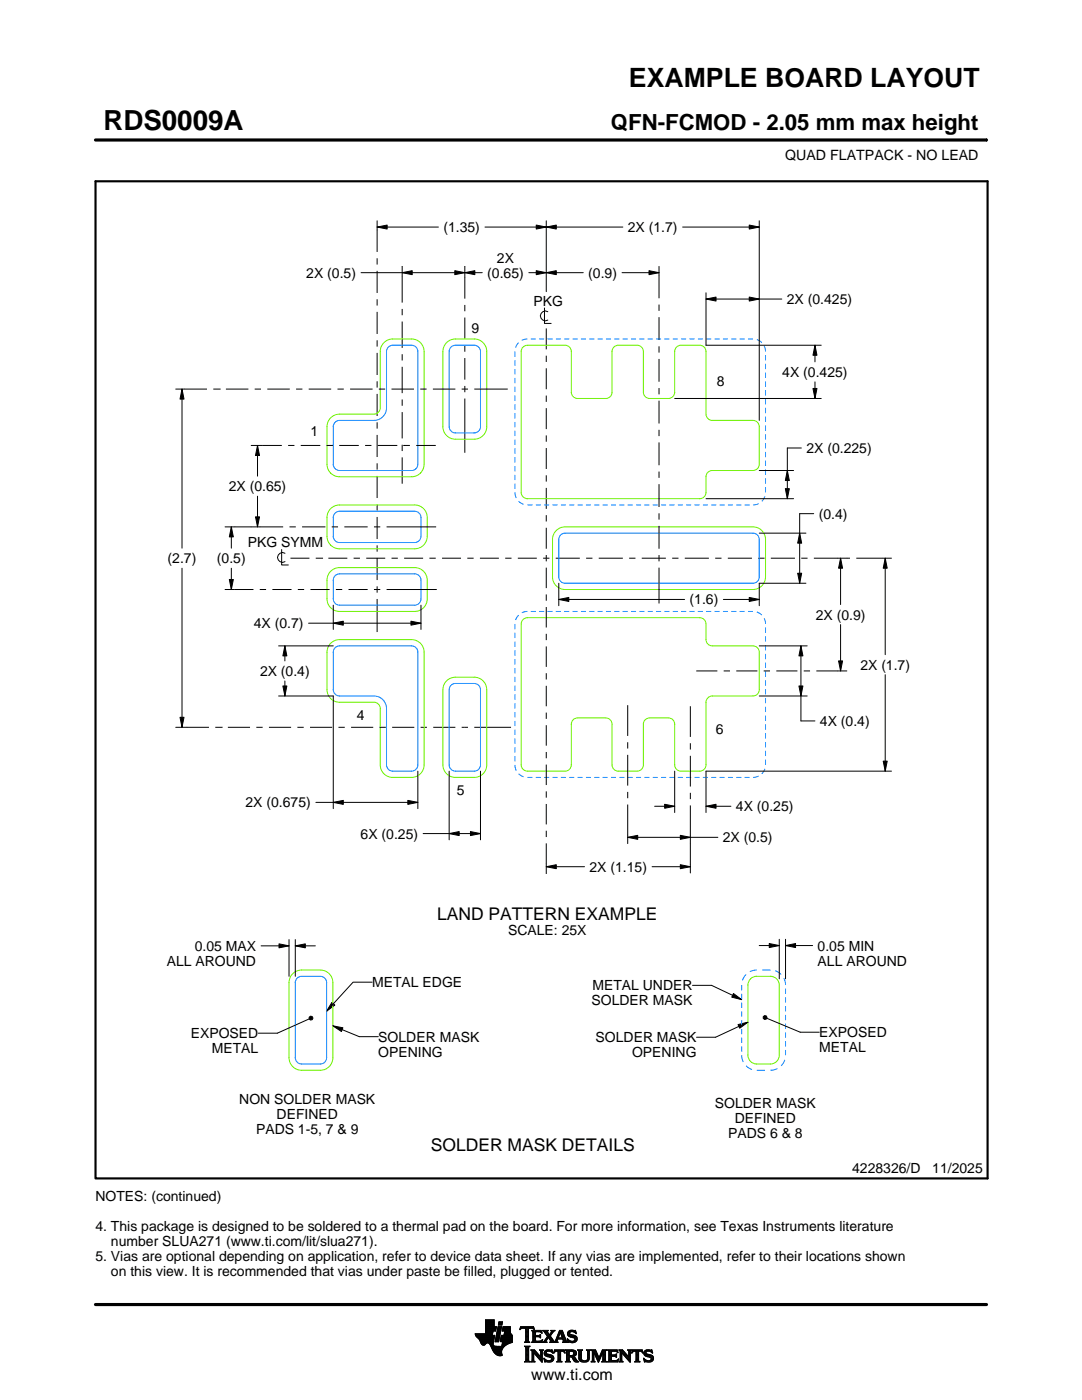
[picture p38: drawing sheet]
<svg xmlns="http://www.w3.org/2000/svg" width="216mm" height="279mm" viewBox="0 0 216 279" stroke-linecap="round" stroke-linejoin="round" font-family="sans-serif">
<defs><g id="words">
<text font-size="5.5" x="20.6" y="26">RDS0009A</text>
<text font-size="5.3" x="125.5" y="17.4">EXAMPLE BOARD LAYOUT</text>
<text font-size="4.4" x="121.9" y="26">QFN-FCMOD - 2.05 mm max height</text>
<g font-size="3.5">
<text x="87.2" y="183.6">LAND PATTERN EXAMPLE</text>
<text x="86" y="229.6">SOLDER MASK DETAILS</text>
</g>
<text font-size="3.2" x="106" y="275.3">www.ti.com</text>
<g font-size="2.8">
<text x="156.7" y="32">QUAD FLATPACK - NO LEAD</text>
<text x="88.5" y="46.3">(1.35)</text>
<text x="125.3" y="46.3">2X (1.7)</text>
<text x="99.2" y="52.4">2X</text>
<text x="61.1" y="55.4">2X (0.5)</text>
<text x="97.2" y="55.4">(0.65)</text>
<text x="117.4" y="55.4">(0.9)</text>
<text x="106.4" y="61">PKG</text>
<text x="157" y="60.7">2X (0.425)</text>
<text x="94.1" y="66.4">9</text>
<text x="143" y="77.1">8</text>
<text x="156.1" y="75.2">4X (0.425)</text>
<text x="62" y="87">1</text>
<text x="160.9" y="90.4">2X (0.225)</text>
<text x="45.6" y="98">2X (0.65)</text>
<text x="163.4" y="103.5">(0.4)</text>
<text x="33.4" y="112.4">(2.7)</text>
<text x="43.3" y="112.4">(0.5)</text>
<text x="49.4" y="109.3">PKG SYMM</text>
<text x="50.6" y="125.4">4X (0.7)</text>
<text x="137.6" y="120.6">(1.6)</text>
<text x="162.8" y="123.6">2X (0.9)</text>
<text x="51.9" y="134.9">2X (0.4)</text>
<text x="171.7" y="133.7">2X (1.7)</text>
<text x="71.2" y="143.6">4</text>
<text x="142.9" y="146.4">6</text>
<text x="163.6" y="144.9">4X (0.4)</text>
<text x="49" y="161.1">2X (0.675)</text>
<text x="91.2" y="158.7">5</text>
<text x="146.8" y="161.9">4X (0.25)</text>
<text x="72" y="167.4">6X (0.25)</text>
<text x="117.6" y="174">2X (1.15)</text>
<text x="144.2" y="168.1">2X (0.5)</text>
<text x="38.9" y="189.8">0.05 MAX</text>
<text x="101.4" y="186.7">SCALE: 25X</text>
<text x="163.1" y="189.7">0.05 MIN</text>
<text x="33.3" y="192.8">ALL AROUND</text>
<text x="74.3" y="197">METAL EDGE</text>
<text x="118.2" y="197.6">METAL UNDER</text>
<text x="163.1" y="192.7">ALL AROUND</text>
<text x="118" y="200.6">SOLDER MASK</text>
<text x="38.1" y="207.2">EXPOSED</text>
<text x="75.5" y="207.9">SOLDER MASK</text>
<text x="118.8" y="208">SOLDER MASK</text>
<text x="163.5" y="207">EXPOSED</text>
<text x="42.2" y="210.2">METAL</text>
<text x="75.5" y="210.9">OPENING</text>
<text x="126.1" y="211">OPENING</text>
<text x="163.5" y="210">METAL</text>
<text x="47.8" y="220.2">NON SOLDER MASK</text>
<text x="142.6" y="221.1">SOLDER MASK</text>
<text x="51.1" y="226.2">PADS 1-5, 7 &amp; 9</text>
<text x="55.2" y="223.2">DEFINED</text>
<text x="145.3" y="227.1">PADS 6 &amp; 8</text>
<text x="146.6" y="224.1">DEFINED</text>
<text x="19" y="239.7">NOTES: (continued)</text>
<text x="170" y="234.2">4228326/D</text>
<text x="186" y="234.2">11/2025</text>
<text x="19" y="245.7">4. This package is designed to be soldered to a thermal pad on the board. For more information, see Texas Instruments literature</text>
<text x="19" y="251.7">5. Vias are optional depending on application, refer to device data sheet. If any vias are implemented, refer to their locations shown</text>
<text x="22.1" y="248.7">number SLUA271 (www.ti.com/lit/slua271).</text>
<text x="22.1" y="254.7">on this view. It is recommended that vias under paste be filled, plugged or tented.</text>
</g>
</g></defs>
<g fill="none" stroke="#000" stroke-width=".2">
<path d="M19.1 27.9h177.7M196.8 27.7v.5M72 54.4h24.2M75.3 45.3l1.9-.4v.8zM75.3 44.1v6.2M75.3 51.5v1.3M75.3 54.1v4.4M75.3 59.7v1.3M75.3 45.3h12.2M80.2 54.4l2-.4v.8zM80.2 53.1v7.3M90.8 54l2 .4-2 .4z"/>
<path d="M92.8 54.4l1.9-.4v.8zM92.8 53.1v6.5M96.8 45.3h27.5M105.5 54.4h10.9M107 54l2 .4-2 .4zM107 44.9l2 .4-2 .4zM109 45.3l2-.4v.8zM109 54.4l2-.4v.8zM109 44.1v14.1M124.1 54.4h7.4M129.5 54l2 .4-2 .4zM131.5 53.2v6.3"/>
<path d="M136.2 45.3h15.3M140.9 59.7l2-.4v.8zM140.9 58.4v10.5h23M140.9 59.7h15.1M149.5 59.3l2 .4-2 .4zM149.5 44.9l2 .4-2 .4zM151.5 44.1v39.8M35.1 77.6l6.2 .1M36.3 77.6l.4 2h-.8zM36.3 77.6v31.8M42.6 77.7h1.2M43.8 77.7h.1"/>
<path d="M45.1 77.7h4.5M50.8 77.7h1.3M53.3 77.7h4.5M59.1 77.7h1.2M61.6 77.7h4.5M67.3 77.7h1.3M69.9 77.7h4.4M75.3 62.2v4.5M75.3 67.9v1.3M75.3 70.4v4.4M75.3 76.1v1.3M75.3 78.6v4.4"/>
<path d="M75.6 77.7h1.3M78.1 77.7h4.5M80.2 61.7v1.2M80.2 64.2v5.2M80.2 70.7v1.2M80.2 73.2v5.3M80.2 79.7v1.3M83.9 77.7h1.2M86.4 77.7h4.5M92.1 77.7h1.3M92.8 60.9v1.2M92.8 63.4v4.3"/>
<path d="M92.8 68.9v1.3M92.8 71.5v4.3M92.8 77v1.3M92.8 79.5v10.9M94.6 77.7h6.7M108.6 61.5v3h1.4M109 65.5v4.2M109 71v1.2M109 73.5v4.2M109 78.9v1.3M109.3 62.2a.98 .98 0 0 0-1.5 .8 .98 .98 0 0 0 1.5 .9M131.5 60.8v1.2"/>
<path d="M131.5 63.3v4.6M131.5 69.1v1.3M131.5 71.6v4.6M131.5 77.4v1.3M131.5 80v4.5M134.6 79.5h29.3M162.2 77.5h.8l-.4 2zM162.6 68.9l.4 2h-.8zM162.6 68.9v3.3M162.6 76.2v3.3M50.1 88.9h6.1M51.4 88.9l.4 2h-.8z"/>
<path d="M51.4 88.9v6.1M51.4 99v6.1M57.5 88.9h1.3M60 88.9h3.9M65.2 88.9h1.2M67.7 88.9h3.9M72.9 88.9h1.2M75.3 84.3v1.2M75.3 86.8v4.4M75.3 92.5v1.2M75.3 95v4.4M75.4 88.9h3.9"/>
<path d="M80.2 82.2v5.3M80.2 88.8v1.2M80.2 91.3v5.2M80.5 88.9h.1M80.5 88.9h1.3M83.1 88.9h3.9M109 81.5v4.1M109 86.9v1.3M109 89.4v4.2M109 94.9v1.2M109 97.4v4.2M131.5 85.8v1.2"/>
<path d="M131.5 88.3v4.5M131.5 94.1v1.3M131.5 96.6v4.6M140.9 99.5h17.5M151.5 93.9h6.9M156.7 97.5h.8l-.4 2zM157.1 93.9l.4 2h-.8zM159.9 89.4h-2.8v10.1M36.3 113.4v31.7M44.9 105.1h11.6M44.9 117.7h5.7M45.8 115.7h.8l-.4 2z"/>
<path d="M46.2 105.1l.4 2h-.8zM46.2 105.1v4.3M46.2 113.4v4.3M51 103.2h.8l-.4 1.9zM51.8 117.7h1.3M54.4 117.7h3.8M56.2 109.7v3.1h1.3M56.9 110.4a.98 .98 0 0 0-1.5 .9 .98 .98 0 0 0 1.5 .8M57.8 105.1h1.2M58 111.4h3.7M59.4 117.7h1.3M60.3 105.1h4.6"/>
<path d="M61.9 117.7h3.9M63 111.4h1.3M64.3 111.4h.1M65.5 111.4h3.8M66.2 105.1h1.3M67 117.7h1.3M68.7 105.1h4.7M69.5 117.7h3.9M70.6 111.4h1.2M73.1 111.4h3.8M74.6 117.7h1.3M74.6 105.1h1.3"/>
<path d="M75.3 100.7v1.2M75.3 103.2v4.4M75.3 108.8v1.3M75.3 111.4v4.4M75.3 117v1.3M75.3 119.5v6.6M77.1 117.7h10.1M77.1 105.1h9.9M78.1 111.4h1.3M80.6 111.4h3.8M85.7 111.4h1.2M88.2 111.4h3.8"/>
<path d="M93.2 111.4h1.3M95.8 111.4h3.8M100.8 111.4h1.3M103.3 111.4h3.8M108.4 111.4h1.2M109 102.8v1.3M109 105.3v4.2M109 110.8v1.2M109 113.3v4.1M109 118.6v1.3M110.9 111.4h4.8M111.5 119.6l2-.4v.8z"/>
<path d="M111.5 119.6h25.1M111.5 116.4v4.5M117 111.4h1.2M119.5 111.4h4.8M125.5 111.4h1.3M128.1 111.4h4.8M131.5 102.4v1.3M131.5 105v4.5M131.5 110.8v1.2M131.5 113.3v7.1M134.1 111.4h1.3M136.6 111.4h4.9"/>
<path d="M142.7 111.4h1.3M144.3 119.6h7.2M145.2 111.4h4.8M149.5 119.2l2 .4-2 .4zM151.3 111.4h1.3M151.5 106.4h9.3M153.8 111.4h4.8M159.2 114.4h.8l-.4 2zM159.6 106.4l.4 2h-.8zM159.9 111.4h1.2M160.8 116.4h-9.3v4.5M162.4 102.5h-2.8v13.9"/>
<path d="M162.4 111.4h7.2M167.7 111.4l.4 2h-.8zM167.7 111.4v9.2M170.9 111.4h7M176.6 111.4l.4 2h-.8zM176.6 111.4v19.3M55.6 138.9h10.9v22.5M55.6 128.9h10.9M56.4 136.9h.8l-.4 2zM56.8 128.9l.4 2h-.8zM56.8 128.9v3M56.8 135.9v3"/>
<path d="M61.6 124.4h22.4M66.5 124.4l2-.4v.8zM66.5 120.8v4.8M82 124l2 .4-2 .4zM84 120.8v4.8M109 121.1v4.1M109 126.5v1.2M109 129v4.1M109 134.4v1.2M109 136.9v4.1M138.9 133.9h4.2M144.4 133.9h1.3"/>
<path d="M146.9 133.9h4.2M151.5 138.9h9.6M151.5 128.9h9.6M152.4 133.9h1.2M154.9 133.9h4.2M159.4 136.9h.8l-.4 2zM159.8 128.9l.4 2h-.8zM159.8 128.9v15h2.8M160.4 133.9h1.2M162.9 133.9h6.1M167.3 131.9h.8l-.4 2zM167.7 124.7v9.2"/>
<path d="M176.6 134.6v19.3M35.1 145.1h6.6M35.9 143.2h.8l-.4 1.9zM43 145.1h1.2M44.2 145.1h.1M45.5 145.1h4.4M51.1 145.1h1.3M53.7 145.1h4.4M59.3 145.1h1.3M61.9 145.1h4.4M67.5 145.1h1.3M70.1 145.1h4.4"/>
<path d="M75.7 145.1h1.3M78.2 145.1h4.5M81.4 159.7l2 .4-2 .4zM83.4 153.9v7.5M83.9 145.1h1.3M86.4 145.1h4.5M89.6 153.9v13.7M92.1 145.1h1.3M94.6 145.1h7.4M95.9 153.9v13.7M109 142.2v1.3M109 144.7v4.1"/>
<path d="M109 150.1v1.2M109 152.6v4.1M109 157.9v1.3M125.3 140.7v6.2M125.3 148.1v1.3M125.3 150.6v6.2M125.3 158v1.3M134.6 153.9v8.3M137.7 140.9v6.2M137.7 148.3v1.3M137.7 150.8v6.2M137.7 158.2v1.3"/>
<path d="M176.2 151.9h.8l-.4 2zM177.9 153.9h-37v8.3M63 160.1h20.4M66.5 160.1l2-.4v.8zM84.4 166.4h11.5M89.6 166.4l2-.4v.8zM93.9 166l2 .4-2 .4zM109 173l2-.4v.8zM109 160.4v4.1M109 165.8v1.3M109 168.3v6.1M109 173h7.6"/>
<path d="M125.3 167.1l1.9-.4v.8zM125.3 160.6v7.8M125.3 167.1h17.9M130.1 173h7.6M130.6 160.9h4M132.6 160.5l2 .4-2 .4zM135.8 172.6l1.9 .4-1.9 .4zM135.8 166.7l1.9 .4-1.9 .4zM137.7 160.7v13.5M140.9 160.9l2-.4v.8zM140.9 160.9h4.9M52.1 188.8h5.6"/>
<path d="M55.7 188.4l2 .4-2 .4zM57.7 187.5v7.3M58.9 188.8l2-.4v.8zM58.9 187.5v7.3M58.9 188.8h4M74.3 196h-3.8l-5.3 5.8M138.2 196.6h3.8l6 2.9M146.4 198.3l1.6 1.2-2-.5zM151.5 188.7h4M153.5 188.3l2 .4-2 .4zM155.5 187.5v7.8M156.7 188.7l2-.4v.8z"/>
<path d="M156.7 187.5v7.8M156.7 188.7h5.4M61.7 203.4l-6.4 2.8h-3.8M61.7 203l.3-.2 .3 .1 .1 .3-.1 .3-.3 .1-.3-.2zM66.2 200.1l.6 .5-1.6 1.2zM66.4 204.7l2 .4-.3 .8zM66.4 204.7l5.3 2.2h3.8M147.3 204.5l1.9-.5-1.6 1.2zM149.2 204l-6.4 3h-3.8M152.3 202.9l.3-.2 .3 .1 .2 .3-.2 .3-.3 .1-.3-.3zM153 203.2l6.7 2.8h3.8M94.8 266.2h3.5"/>
<path d="M94.8 266.3h3.5M94.9 266.4h3.3M94.9 266.5h3.8l-.2 1.2M94.9 266.5h3.8M95 266.6h3.7M95 266.7h3.7M95.1 266.8h3.6M95.2 266.9h3.4M95.3 267h3.3M95.4 267.1h3.2M95.5 267.2h3.1M95.6 267.3h3"/>
<path d="M95.7 267.4h2.8M95.7 267.5h2.8M95.8 267.6h2.7M95.8 267.7h2.7M95.9 267.8h2.6M95.9 267.9h2.5M95.9 268h2.5M96 268h1.1M96 268.1h1M96.1 268.2h.8M96.1 268.3h.7M96.2 268.4h.6"/>
<path d="M96.3 268.4h.4M96.9 266.1h1.4M96.9 266h1.4M96.9 265.9h1.4M96.9 265.8h1.5M96.9 265.7h1.5M96.9 264.7l2.2 .1-.2 .9h-.5l-.2 .8M96.9 265.6h2M96.9 265.5h2M96.9 265.4h2M96.9 265.3h2.1M96.9 265.2h2.1"/>
<path d="M96.9 265.1h2.1M96.9 265h2.1M96.9 264.9h2.1M96.9 264.8h2.2M96.9 264.6h1.7M96.9 264.5h1.7M96.9 264.4h1.7M96.9 264.3h1.7M96.9 264.2h1.7M96.9 264.1h1.7M96.9 264h1.7M96.9 263.9h1.7"/>
<path d="M96.9 263.8h1.7M96.9 263.7h1.7M96.9 263.6h1.7M96.9 263.5h1.7M96.9 263.4h1.7M97.5 268h.9M97.6 268.1h.8M97.7 268.2h.7M97.7 268.3h.7M97.8 268.4h.6M97.9 268.5h.6M97.9 268.6h.7"/>
<path d="M98 268.7h1.1M98 268.8h2.6M98 268.8h2.5M98.1 268.9h2.3M98.1 269h2.3M98.1 269.1h2.2M98.2 269.2h2.1M98.2 269.2h2M98.2 269.3h2M98.3 269.4h1.9M98.3 269.5h1.8M98.4 269.6h1.7"/>
<path d="M98.4 268v.4l.3 .2 2 .1M98.5 269.7h1.6M98.5 267.7l-.1 .3M98.5 269.8h1.6M98.6 269.9h1.5M98.6 264.8v-1.4h-1.7v2.8h-2.1l.1 .3 .7 .8 .7 1.1 .3 .1 .6-.5 .4 .1 1 1.8 .8 .6h.8l-.1-1 .8-1M98.6 270h1.5M98.7 270h1.4M98.8 270.1h1.3M98.8 267.7h.7M98.8 267.6h.7M98.8 267.5h.7"/>
<path d="M98.9 270.2h1.2M98.9 267.4h.7M98.9 267.3h.7M98.9 267.2h.7M98.9 267.1h.7M98.9 267h.7M98.9 270.3h1.3M99 266.9h.6M99 266.9h.7M99 266.8h.7M99 266.7h.7M99 266.6h.7"/>
<path d="M99 266.5h.7M99.1 270.4h1.1M99.1 266.4h.7M99.1 266.3h.7M99.1 266.2h.7M99.1 266.1h.7M99.1 266h.7M99.2 265.9h.7M99.2 265.8h.7M99.2 270.4h1M99.2 265.7h.7M99.2 265.6h.7"/>
<path d="M99.2 265.5h.7M99.3 265.4h.6M99.3 265.4h.7M99.3 265.3h.7M99.3 265.2h.7M99.3 265.1h.7M99.3 265h.7M99.4 270.5h.8M99.4 264.9h.7M99.4 264.8h.7M99.4 264.8h.7l-.6 3h-.7zM99.4 264.5l.2-.7h.7l-.2 .7h-.7"/>
<path d="M99.5 264.4h.6M99.5 264.3h.7M99.5 264.2h.7M99.5 264.1h.7M99.5 264h.7M99.5 263.9h.7M99.6 263.8h.7M99.8 270.6h.1M99.8 267.7h2.4M99.8 267.6h2.4M99.8 267.5h2.4M99.9 267.4h2.3"/>
<path d="M99.9 267.3h2.3M99.9 267.2h2.3M99.9 267.1h2.3M99.9 267h2.3M99.9 266.9h2.3M100 266.9h2.2M100 266.8h2.2M100 266.7h2.2M100 266.6h2.2M100 266.5h2.2M100.1 268.6h.7M100.2 268.5h.7"/>
<path d="M100.2 268.4h.8M100.2 268.4h.9M100.2 268.3h1M100.2 268.2h1.2M100.2 265.6h1.6M100.2 268.1h1.4M100.2 265.5h1.6M100.2 268h1.6M100.3 265.4h1.5M100.3 268h1.7M100.3 267.9h1.9M100.3 265.3h1.5"/>
<path d="M100.3 267.8h1.9M100.3 265.2h1.5M100.3 265.1h1.5M100.3 265h1.5M100.4 264.9h1.4M100.4 264.8h1.4M100.6 266.5l.1-.8h-.5l.2-.9h1.4l.1 1.1 .3 .6v1.4l-1.3 .6M100.6 266.4h1.5M100.6 266.3h1.4M100.6 266.2h1.4M100.6 266.1h1.3M100.7 266h1.2"/>
<path d="M100.7 265.9h1.2M100.7 265.8h1.1M100.7 265.7h1.1M102.2 266.5h-2.2l-.2 1.1 .5 .2-.2 .9M103.7 265.3h.1M103.8 265.2h.2M103.8 265h2.8M103.8 264.9h2.7M103.9 264.8h2.6M104.7 267.8h1M104.7 271.8h1.1M104.7 268.7h1"/>
<path d="M104.8 267.7h.7M104.8 271.7h.8M104.9 265.2h.6M104.9 268.9h.6M104.9 267.6h.6M104.9 267.5l-.2 .3M104.9 267.5h.6M104.9 267.4h.6M104.9 267.3h.6M104.9 267.2h.6M104.9 267.1h.6M104.9 267h.6"/>
<path d="M104.9 266.8h.6M104.9 266.7h.6M104.9 266.6h.6M104.9 266.5h.6M104.9 266.4h.6M104.9 266.3h.6M104.9 266.2h.6M104.9 266.1h.6M104.9 265.9h.6M104.9 265.8h.6M104.9 265.7h.6M104.9 265.6h.6"/>
<path d="M104.9 265.5h.6M104.9 265.4h.6M104.9 265.3h.6M104.9 271.5h.6M104.9 269h.6M104.9 271.4h.6M104.9 271.4v-2.4l-.2-.4h1.1l-.3 .4v2.4M104.9 271.4l-.2 .4h1.1l-.3-.4M104.9 271.3h.6M104.9 271.2h.6M104.9 271.1h.6M104.9 271h.6"/>
<path d="M104.9 270.9h.6M104.9 270.8h.6M104.9 270.6h.6M104.9 270.5h.6M104.9 270.4h.6M104.9 270.3h.6M104.9 270.2h.6M104.9 270.1h.6M104.9 270h.6M104.9 269.9h.6M104.9 269.8h.6M104.9 269.6h.6"/>
<path d="M104.9 269.5h.6M104.9 269.4h.6M104.9 269.3h.6M104.9 269.2h.6M104.9 269.1h.6M105.5 267.5l.2 .3M105.5 267.5v-2.3l.7-.1 .4 .3-.1-.6h-2.6l-.1 .6 .4-.3 .7 .1v2.3M105.7 267.8h-1M105.9 271.8h.8M105.9 269.4h.8M106.1 269.5h.7M106.1 267.8h2"/>
<path d="M106.1 271.7h.5M106.2 269.6h.7M106.2 271.5h.3M106.2 265.6h1.8M106.2 269.8h.8M106.2 271.4h.3M106.2 271.4l-.3 .4h.8l-.2-.4M106.2 271.3h.3M106.2 271.2h.3M106.2 271.1h.3M106.2 271h.3M106.2 270.9h.3"/>
<path d="M106.2 270.8h.3M106.2 270.6h.3M106.2 270.5h.3M106.2 270.4h.3M106.2 270.3h.3M106.2 270.2h.3M106.2 270.1h.3M106.2 270h1M106.2 269.9h.9M106.2 269.8v1.6M106.2 269.8l-.3-.4h.8l1.2 1.4M106.3 267.7h1.8"/>
<path d="M106.3 265.7h1.8M106.3 267.6h.6M106.3 265.8h.6M106.3 267.5l-.2 .3M106.3 267.5h.5M106.3 267.4h.5M106.3 267.3h.5M106.3 267.2h.5M106.3 267.1h.5M106.3 267h.5M106.3 266.8h.5M106.3 266.7h1.6"/>
<path d="M106.3 266.6h1.6M106.3 266.5h.5M106.3 266.4h.5M106.3 266.3h.5M106.3 266.2h.5M106.3 266.1h.5M106.3 265.9h.5M106.4 265.2h.2M106.5 270h.1M106.5 270v1.4M106.5 265.3h.1M106.6 270.1h.7"/>
<path d="M106.7 270.2h.7M106.8 270.3h.7M106.8 265.9l.2-.1h.6l.6 .2-.2-.5h-1.9l.2 .3v1.7M106.8 265.9v.6h.8l.3-.2v.7M106.9 270.4h.7M107 270.5h.7M107.1 270.6h.7M107.2 270.8h1M107.3 270.9h.9M107.4 271h.8M107.5 271.1h.7M107.6 271.2h.6"/>
<path d="M107.6 266.5h.3M107.7 271.3h.5M107.7 269.4h.7M107.7 266.8h.2M107.7 267.6h.5M107.8 266.4h.1M107.8 271.4h.4M107.8 267h.1M107.8 265.8h.3M107.8 269.5h.5M107.9 271.5h.3M107.9 269.6h.3"/>
<path d="M107.9 267l-.3-.2h-.8l.1 .8h.9l.5-.2M107.9 269.8h.3M107.9 270.6h.3M107.9 270.5h.3M107.9 270.4h.3M107.9 270.3h.3M107.9 270.2h.3M107.9 270.1h.3M107.9 270h.3M107.9 269.9h.3M107.9 269.8v1M107.9 269.8l-.2-.4h.7l-.2 .4"/>
<path d="M108 271.7h.2M108 265.9h.1M108 267.5h.2M108.1 271.8h.1M108.1 266.1h.1M108.2 267.4h.1M108.2 269.8v2.1l-1.7-1.9M108.2 267.8h.9M108.3 267.4l-.2 .5-2-.1M108.3 265.6h1M108.5 267.7h.5M108.5 271.1l.8 .4h.5l.2-.1-.1-.4-1-.4-.3-.3 .1-.7 .7-.2 .6 .1 .2-.1 .1 .6-.9-.3-.3 .1-.1 .3 1.3 .4 .2 .6"/>
<path d="M108.5 271.1h.1M108.5 265.7h.7M108.5 271.2h.2M108.6 271.3h.2M108.6 270.1h.4M108.6 270h.4M108.6 270.2h.6M108.6 267.6h.4M108.6 271.4h.4M108.6 269.9h.4M108.6 270.3h1M108.6 265.8h.7"/>
<path d="M108.6 271.5h.8M108.6 269.8h.5M108.7 271.7h1.5M108.7 270.4h1.3M108.7 267.5h.3M108.7 271.8h.1M108.7 265.9h.6M108.7 269.6h1.5M108.8 267.4h.3M108.8 270.5h1.5M108.8 266.1h.6M108.8 269.5h1.4"/>
<path d="M108.8 267.3h.4M108.9 266.2h.6M108.9 267.2h.4M108.9 266.3h.6M108.9 270.6h1.5M109 267.1h.3M109 266.4h1M109.1 271.8h.9M109.1 269.4h.7M109.1 267h.9M109.1 266.5h.8M109.1 267.8h-.9"/>
<path d="M109.2 266.8h.8M109.2 266.6h.6M109.2 266.7h.7M109.2 266.7l-.6 .9-.4 .2M109.3 270.8h1.1M109.5 267.1h.6M109.6 267.2h.6M109.7 271.5h.7M109.7 267.3h.6M109.7 267.8l.2-.2-.5-.7-.4 .8 .1 .1M109.7 267.8h1.6M109.7 266.3h.4"/>
<path d="M109.7 267.4h.6M109.8 270.9h.7M109.8 266.2h.3M109.8 266.6l.9 1.2 1-2.3h.5l.8 2.1 .3 .2M109.8 267.5h.6M109.9 266.1h.3M109.9 269.8h.4M109.9 267.6h.6M109.9 267.7h.7M109.9 271.4h.5M109.9 265.9h.4M110 271h.5"/>
<path d="M110 265.6h.7M110 265.9l-.4 .5-.4-.6 .2-.3h-1.1l.9 1.2M110 265.9l.1-.2-.2-.2h.8l-.9 1.1M110 271.3h.5M110 265.8h.4M110 271.1h.5M110 271.2h.5M110.1 269.4h.1M110.1 265.7h.4M110.1 269.9h.2M110.2 270h.1M110.5 270h.1"/>
<path d="M110.5 269.9h.2M110.5 271.1l-.2 .5-.8 .3-.6-.2-.2 .1-.2-.7M110.5 269.8h.3M110.6 269.6h2.1M110.6 269.5h2M110.6 269.4h2M110.7 267.7h.5M110.8 267.6h.4M110.9 267.5h.3M110.9 267.4h.3M111 267.3h.3M111 267.2h1.8"/>
<path d="M111 267.1h1.8M111.1 267h.3M111.1 271.8h1M111.1 266.8h.4M111.2 266.7h.3M111.2 267.5l.1-.2h1l.1 .2M111.2 267.5v.3h.1M111.2 266.6h.3M111.3 266.5h.3M111.3 271.7h.6M111.3 266.4h.3M111.3 271.5h.6"/>
<path d="M111.3 267.8h-1.6M111.3 269.8h.6M111.4 266.3h.3M111.4 271.4h.5M111.4 271.4l-.1-1.7h-.4l-.4 .4 .2-.7h1.9l.1 .7-.3-.4h-.5v1.7M111.4 270.5h.5M111.4 270.4h.5M111.4 270.3h.5M111.4 270.2h.5M111.4 270.1h.5M111.4 270h.5M111.4 269.9h.5"/>
<path d="M111.4 271.4l-.3 .4h1l-.2-.4M111.4 271.3h.5M111.4 271.2h.5M111.4 271.1h.5M111.4 271h.5M111.4 270.9h.5M111.4 270.8h.5M111.4 270.6h.5M111.4 266.2h.3M111.4 266.1h.4M111.5 265.9h.9M111.5 265.8h.8"/>
<path d="M111.6 265.7h.7M111.6 265.6h.6M111.8 265.9l.4 1.1h-.8zM111.9 266.1h.5M111.9 266.2h.5M111.9 266.3h.6M112 266.4h.5M112 266.5h.6M112.1 266.6h.5M112.1 266.7h.6M112.1 266.8h.6M112.2 267h.5"/>
<path d="M112.2 267.8h1.1M112.3 267.3h.6M112.3 267.4h.6M112.4 267.5h.6M112.4 267.5v.3h-.2M112.4 269.8h.3M112.4 267.6h.6M112.4 267.7h.7M112.6 269.9h.1M112.6 270h.2M112.8 271.8h1M112.8 269.4h1.6"/>
<path d="M113 269.5h1.7M113 271.7h.7M113 269.6h1.9M113 271.5h.6M113 269.8h.6M113 271.4h.6M113 271.4l-.2 .4h1l-.2-.4M113 271.3h.6M113 271.2h.6M113 271.1h.6M113 271h.6M113 270.9h.6"/>
<path d="M113 270.8h1.5M113 270.6h1.6M113 270.5h1.8M113 270.4h.6M113 270.3h.6M113 270.2h.6M113 270.1h.6M113 270h.6M113 269.9h.6M113 269.8v1.6M113 269.8l-.2-.4h1.4l.6 .2 .2 .3v.4l-.2 .3-.4 .1M113.2 267.3h.2"/>
<path d="M113.2 267.4h.3M113.2 266.2h.5M113.2 266.3h.6M113.2 266.1h.5M113.3 267.5h.3M113.3 267.8h-1.1M113.3 266.4h.9M113.3 265.9h.4M113.3 267.6h.6M113.3 266.5h1.3M113.3 267.7h1.6M113.3 265.8h.5"/>
<path d="M113.3 267.8h.2M113.4 266.6h1.5M113.4 265.7h1.5M113.4 265.7l.5-.2 .7 .1 .2-.1 .1 .7-.7-.4h-.4l-.1 .3 .1 .2 .9 .2 .4 .3 .1 .5-.3 .5-.6 .2-.7-.2-.2 .1-.2-.7 .9 .5 .5-.1 .1-.3-.2-.3-1.1-.4-.2-.4zM113.5 266.7h1.5M113.5 265.6h1.4M113.6 271.4v-.6h.4l.7 1h.8M113.6 269.9l.1-.2 .7 .2v.4l-.4 .2M113.6 269.9v.6M113.7 267.8h1.1M113.8 266.8h1.3M113.8 265.5h.6"/>
<path d="M114 268h.4M114.1 270.9h.6M114.2 271h.6M114.2 271.1h.7M114.3 271.2h.6M114.3 267h.8M114.3 269.8h.7M114.3 270.4h.6M114.4 271.3h.6M114.4 270.7l1.1 1.1M114.4 270.7h.1M114.4 271.4h.7"/>
<path d="M114.4 269.9h.6M114.4 270.3h.6M114.5 267.6h.5M114.5 270.2h.5M114.5 270h.5M114.5 265.8h.4M114.5 270.1h.5M114.5 271.5h.7M114.6 271.7h.7M114.6 267.1h.6M114.6 267.5h.5M114.7 267.2h.5"/>
<path d="M114.7 267.4h.5M114.7 265.9h.3M114.7 267.3h.5M114.7 271.8h.8M114.8 266.1h.2M114.9 266.2h.1M115.3 269.4h.9M115.4 269.5h.7M115.5 269.6h.5M115.5 269.8h.5M115.5 269.8v1.4l.4 .5 .6 .2 .7-.1 .3-.3 .1-.5M115.5 271h.5"/>
<path d="M115.5 270.9h.5M115.5 270.8h.5M115.5 270.6h.5M115.5 270.5h.5M115.5 270.4h.5M115.5 270.3h.5M115.5 270.2h.5M115.5 270.1h.5M115.5 270h.5M115.5 269.9h.5M115.5 269.8l-.2-.4h.9l-.2 .4M115.5 271.1h.5"/>
<path d="M115.5 271.2h.5M115.5 271.3h.6M115.6 271.4h.6M115.7 271.5h.8M115.8 271.7h1.5M116 271l.2 .4 .5 .2 .4-.2 .2-.4M116 269.8v1.2M116 271.8h1.1M116.8 271.5h.6M117 269.4h.8M117.1 271.4h.4M117.2 269.5h.5"/>
<path d="M117.2 271.3h.4M117.2 269.6h.4M117.2 271.2h.4M117.2 271.1h.4M117.3 269.8h.3M117.3 271h.3M117.3 270.9h.3M117.3 270.8h.3M117.3 270.6h.3M117.3 270.5h.3M117.3 270.4h.3M117.3 270.3h.3"/>
<path d="M117.3 270.2h.3M117.3 270.1h.3M117.3 270h.3M117.3 269.9h.3M117.6 269.8l.2-.4h-.8l.2 .3 .1 1.3M117.6 269.8v1.2M118 271.8h.7M118 269.4h.8M118.1 269.5h.8M118.1 271.7h.5M118.2 269.6h.7M118.2 271.5h.3"/>
<path d="M118.2 269.8h.8M118.2 271.4h.3M118.2 269.8l-.2-.4h.8l.7 1.6 .7-1.6h.9l-.3 .4M118.2 271.4l-.2 .4h.7l-.2-.4M118.2 271.3h.3M118.2 271.2h.3M118.2 271.1h.3M118.2 271h.3M118.2 270.9h.3M118.2 270.8h.3M118.2 270.6h.3M118.2 270.5h.3"/>
<path d="M118.2 270.4h.3M118.2 270.3h.3M118.2 270.2h.3M118.2 270.1h.3M118.2 270h.9M118.2 269.9h.8M118.2 269.8v1.6M118.6 270.1h.5M118.6 270.2h.6M118.7 270.3h.5M118.7 270.4h.6M118.8 270.5h.5"/>
<path d="M118.8 270.6h.6M118.9 270.8h.5M118.9 270.9h.6M119 271h.8M119 271.1h.8M119.1 271.2h.6M119.1 271.3h.6M119.2 271.4h.4M119.2 271.5h.4M119.3 271.7h.2M119.3 271.8h.2M119.6 270.9h.3"/>
<path d="M119.6 270.8h.3M119.7 270.6h.3M119.7 270.5h.3M119.8 270.4h.3M119.8 270.3h.3M119.9 270.2h.3M119.9 270.1h.3M120 270h.8M120 269.9h.8M120 269.8h.8M120.1 271.8h1M120.1 269.6h.7"/>
<path d="M120.1 269.5h.8M120.2 269.4h.9M120.2 271.7h.7M120.3 271.5h.5M120.3 271.4h.5M120.3 271.4l-.2 .4h1l-.3-.4M120.3 271.4v-1.5l-.9 2-.9-2v1.5M120.3 271.3h.5M120.3 271.2h.5M120.3 271.1h.5M120.3 271h.5M120.3 270.9h.5"/>
<path d="M120.3 270.8h.5M120.3 270.6h.5M120.3 270.5h.5M120.3 270.4h.5M120.3 270.3h.5M120.3 270.2h.5M120.3 270.1h.5M120.8 269.8v1.6M121.2 271.8h2M121.2 269.4h1.9M121.4 269.5h1.8M121.4 271.7h1.9"/>
<path d="M121.5 269.6h1.7M121.5 271.5h1.8M121.5 269.8h.5M121.5 271.4h.5M121.5 269.8l-.3-.4h1.9l.2 .6M121.5 269.9h.5M121.5 269.8v1.6M121.5 271.3h.5M121.5 271.2h.5M121.5 271.1h.5M121.5 271h.5M121.5 270.9h.5"/>
<path d="M121.5 270.8h.5M121.5 270.6h1.5M121.5 270.5h1.5M121.5 270.4h1.5M121.5 270.3h.5M121.5 270.2h.5M121.5 270.1h.5M121.5 270h.5M122.6 270.4l.4-.2v.7l-.2-.2h-.8v.7l.2 .1M122.9 270.8h.1M122.9 270.3h.1M123 269.8h.3"/>
<path d="M123.1 271.4h.3M123.2 269.9h.1M123.3 270h.1M123.3 270l-.4-.3h-.8l-.1 .7M123.3 271.3h.1M123.4 271.2h.1M123.4 271.2l-.2 .6h-2l.3-.4M123.4 271.2l-.3 .3h-.4M123.5 271.8h.8M123.5 269.4h.7M123.6 269.5h.7M123.7 271.7h.5"/>
<path d="M123.7 269.6h.7M123.7 271.5h.4M123.7 269.8h.8M123.7 271.4h.4M123.7 271.4l-.2 .4h.8l-.2-.4M123.7 271.3h.4M123.7 271.2h.4M123.7 271.1h.4M123.7 271h.4M123.7 270.9h.4M123.7 270.8h.4M123.7 270.6h.4"/>
<path d="M123.7 270.5h.4M123.7 270.4h.4M123.7 270.3h.4M123.7 270.2h.4M123.7 270.1h.4M123.7 270h1M123.7 269.9h.9M123.7 269.8v1.6M123.7 269.8l-.2-.4h.7l1.2 1.4 .1-1M124.1 270v1.4M124.1 270h.1M124.2 270.1h.6"/>
<path d="M124.2 270.2h.7M124.3 270.3h.7M124.4 270.4h.7M124.5 270.5h.7M124.6 270.6h.7M124.7 270.8h1.1M124.8 270.9h1M124.9 271h.9M125 271.1h.8M125.1 271.2h.7M125.2 271.3h.6M125.2 269.4h.8"/>
<path d="M125.3 271.4h.5M125.4 269.5h.5M125.4 271.5h.4M125.4 269.6h.4M125.5 269.8h.3M125.5 269.8l-.3-.4h.8l-.2 .4M125.5 270.4h.3M125.5 270.3h.3M125.5 270.2h.3M125.5 270.1h.3M125.5 270h.3M125.5 269.9h.3"/>
<path d="M125.5 270.6h.3M125.5 270.5h.3M125.5 271.7h.3M125.6 271.8h.2M125.8 269.8v2.1l-1.7-1.9M126 270h.1M126.1 269.9h.1M126.1 269.8h.3M126.1 269.6h2.1M126.2 269.5h2M126.2 269.4h2M126.6 271.8h1.1"/>
<path d="M126.9 271.7h.6M126.9 271.5h.5M126.9 269.8h.5M126.9 271.4h.5M126.9 271.4v-1.7h-.5l-.3 .4 .1-.7h1.9l.2 .7-.4-.4h-.5v1.7M126.9 270.5h.5M126.9 270.4h.5M126.9 270.3h.5M126.9 270.2h.5M126.9 270.1h.5M126.9 270h.5M126.9 269.9h.5"/>
<path d="M126.9 271.4l-.3 .4h1.1l-.3-.4M126.9 271.3h.5M126.9 271.2h.5M126.9 271.1h.5M126.9 271h.5M126.9 270.9h.5M126.9 270.8h.5M126.9 270.6h.5M128 269.8h.3M128.1 269.9h.2M128.2 270h.1M128.4 271.1h.1"/>
<path d="M128.4 271.2h.2M128.5 271.3h.2M128.5 270.1h.4M128.5 270h.4M128.5 270.2h.6M128.5 271.4h.4M128.5 269.9h.4M128.5 270.3h1M128.5 271.5h.8M128.5 269.8h.5M128.6 271.7h1.5M128.6 270.4h1.3"/>
<path d="M128.6 271.8h.1M128.6 269.6h1.5M128.7 270.5h1.5M128.7 269.5h1.4M128.8 270.6h1.5M128.9 271.8h1M129 269.4h.7M129.1 270.8l-.6-.4 .1-.7 .5-.3 .8 .1 .2-.1 .1 .7-.8-.4-.4 .1-.1 .2 1.3 .5 .2 .6M129.1 270.8l.7 .2v.4l-.6 .1-.8-.4M129.2 270.8h1.1M129.6 271.5h.7M129.6 270.9h.8"/>
<path d="M129.8 269.8h.4M129.8 271.4h.5M129.9 271h.5M129.9 271.3h.5M129.9 271.1h.5M129.9 271.2h.5M129.9 269.4h.2M130 269.9h.2M130.1 270h.1M130.4 271.1l-.3 .5-.7 .3-.6-.2-.2 .1-.2-.7"/>
</g>
<g fill="#000">
<path d="M75.3 45.3l1.9-.4v.8zM80.2 54.4l2-.4v.8zM92.8 54.4l1.9-.4v.8zM90.8 54l2 .4-2 .4zM107 54l2 .4-2 .4zM107 44.9l2 .4-2 .4zM109 45.3l2-.4v.8zM109 54.4l2-.4v.8zM129.5 54l2 .4-2 .4zM140.9 59.7l2-.4v.8zM149.5 59.3l2 .4-2 .4zM149.5 44.9l2 .4-2 .4z"/>
<path d="M36.3 77.6l.4 2h-.8zM162.2 77.5h.8l-.4 2zM162.6 68.9l.4 2h-.8zM51.4 88.9l.4 2h-.8zM157.1 93.9l.4 2h-.8zM156.7 97.5h.8l-.4 2zM45.8 115.7h.8l-.4 2zM46.2 105.1l.4 2h-.8zM51 103.2h.8l-.4 1.9zM111.5 119.6l2-.4v.8zM149.5 119.2l2 .4-2 .4zM159.2 114.4h.8l-.4 2z"/>
<path d="M159.6 106.4l.4 2h-.8zM167.7 111.4l.4 2h-.8zM176.6 111.4l.4 2h-.8zM56.4 136.9h.8l-.4 2zM56.8 128.9l.4 2h-.8zM66.5 124.4l2-.4v.8zM82 124l2 .4-2 .4zM159.4 136.9h.8l-.4 2zM159.8 128.9l.4 2h-.8zM167.3 131.9h.8l-.4 2zM35.9 143.2h.8l-.4 1.9zM176.2 151.9h.8l-.4 2z"/>
<path d="M66.5 160.1l2-.4v.8zM81.4 159.7l2 .4-2 .4zM89.6 166.4l2-.4v.8zM93.9 166l2 .4-2 .4zM109 173l2-.4v.8zM125.3 167.1l1.9-.4v.8zM132.6 160.5l2 .4-2 .4zM135.8 172.6l1.9 .4-1.9 .4zM135.8 166.7l1.9 .4-1.9 .4zM140.9 160.9l2-.4v.8zM55.7 188.4l2 .4-2 .4zM58.9 188.8l2-.4v.8z"/>
<path d="M146.4 198.3l1.6 1.2-2-.5zM153.5 188.3l2 .4-2 .4zM156.7 188.7l2-.4v.8zM61.7 203l.3-.2 .3 .1 .1 .3-.1 .3-.3 .1-.3-.2zM66.2 200.1l.6 .5-1.6 1.2zM66.4 204.7l2 .4-.3 .8zM147.3 204.5l1.9-.5-1.6 1.2zM152.3 202.9l.3-.2 .3 .1 .2 .3-.2 .3-.3 .1-.3-.3z"/>
</g>
<path d="M19.1 36.2h178v199h-178z" fill="none" stroke="#000" stroke-width=".43"/>
<path d="M19 27.9h177.8M19 260.3h177.8" fill="none" stroke="#000" stroke-width=".63"/>
<path d="M76.8 68.2l1-.5h.6l3.7-.1a2.5 2.5 0 0 1 2.5 2.6v22.4a2.5 2.5 0 0 1-2.5 2.6h-14.3a2.5 2.5 0 0 1-2.6-2.6v-7.4a2.5 2.5 0 0 1 2.5-2.6h6.9a1.25 1.25 0 0 0 1.3-1.2v-11.2a2.5 2.5 0 0 1 .9-2zM89.3 68.2l1-.5h.6l3.7-.1a2.5 2.5 0 0 1 2.5 2.6v14.9a2.5 2.5 0 0 1-2.5 2.6h-3.7a2.5 2.5 0 0 1-2.5-2.5v-15a2.5 2.5 0 0 1 .9-2zM104.2 69.4l.7-.4 .3-.1h7.6a1.25 1.25 0 0 1 1.2 1.3v8.1a1.25 1.25 0 0 0 1.2 1.2h5.7a1.25 1.25 0 0 0 1.2-1.2v-8.2a1.25 1.25 0 0 1 1.3-1.2h3.7a1.25 1.25 0 0 1 1.3 1.3v8.1a1.25 1.25 0 0 0 1.2 1.2h3.8a1.25 1.25 0 0 0 1.2-1.2v-8.2a1.25 1.25 0 0 1 1.3-1.2h3.7a1.25 1.25 0 0 1 1.3 1.2v12.5a1.25 1.25 0 0 0 1.2 1.3h8.2a1.25 1.25 0 0 1 1.2 1.2v7.6a1.25 1.25 0 0 1-1.3 1.2h-8.1a1.25 1.25 0 0 0-1.2 1.3v3.1a1.25 1.25 0 0 1-1.3 1.2h-34.4a1.25 1.25 0 0 1-1.2-1.2v-28.2zM66.2 113.8l1-.5h.5h15a2.5 2.5 0 0 1 2.6 2.5v3.7a2.5 2.5 0 0 1-2.6 2.5h-14.9a2.5 2.5 0 0 1-2.6-2.5v-3.7a2.5 2.5 0 0 1 1-2zM66.2 101.3l1-.5h.5h15a2.5 2.5 0 0 1 2.6 2.5v3.7a2.5 2.5 0 0 1-2.6 2.5h-14.9a2.5 2.5 0 0 1-2.6-2.5v-3.7a2.5 2.5 0 0 1 1-2zM111.2 105.7l1-.5 .5-.1h37.5a2.5 2.5 0 0 1 2.5 2.5l.1 7.5a2.5 2.5 0 0 1-2.6 2.6h-37.4a2.5 2.5 0 0 1-2.5-2.5l-.1-7.5a2.5 2.5 0 0 1 1-2zM66 128.4l1-.6 .7-.2h14.4a2.5 2.5 0 0 1 2.5 2.5v22.5a2.5 2.5 0 0 1-2.5 2.6h-3.7a2.5 2.5 0 0 1-2.5-2.6v-11.2a1.25 1.25 0 0 0-1.3-1.2h-6.8a2.5 2.5 0 0 1-2.6-2.5v-7.5l.2-.8zM89.3 135.7l1-.5h.6l3.7-.1a2.5 2.5 0 0 1 2.5 2.6v14.9a2.5 2.5 0 0 1-2.5 2.6h-3.7a2.5 2.5 0 0 1-2.5-2.6v-14.9a2.5 2.5 0 0 1 .9-2zM104.5 123.5l.7-.2h34.4a1.25 1.25 0 0 1 1.3 1.2v3.1a1.25 1.25 0 0 0 1.2 1.3h8.2a1.25 1.25 0 0 1 1.2 1.2v7.6a1.25 1.25 0 0 1-1.3 1.2h-8.1a1.25 1.25 0 0 0-1.2 1.2v12.6a1.25 1.25 0 0 1-1.3 1.2h-3.7a1.25 1.25 0 0 1-1.3-1.3v-8.1a1.25 1.25 0 0 0-1.2-1.2h-3.8a1.25 1.25 0 0 0-1.2 1.2v8.2a1.25 1.25 0 0 1-1.3 1.2h-3.7a1.25 1.25 0 0 1-1.3-1.3v-8.1a1.25 1.25 0 0 0-1.2-1.2h-5.7a1.25 1.25 0 0 0-1.2 1.2v8.2a1.25 1.25 0 0 1-1.2 1.2h-7.6a1.25 1.25 0 0 1-1.2-1.3v-28.1l.1-.4zM58.6 194.1l1-.4 .6-.1h3.7a2.5 2.5 0 0 1 2.5 2.5v15a2.5 2.5 0 0 1-2.5 2.5h-3.7a2.5 2.5 0 0 1-2.5-2.5v-15a2.5 2.5 0 0 1 .9-2zM149.8 195.4l.9-.5 3-.1a1.75 1.75 0 0 1 1.8 1.8v14a1.75 1.75 0 0 1-1.8 1.7h-2.7a1.75 1.75 0 0 1-1.8-1.7v-14l.2-.7z" fill="none" stroke="#6ef200" stroke-width=".2"/>
<g fill="none" stroke="#0080ff" stroke-width=".2">
<path d="M77.4 69.4l.6-.4 .4-.1h3.7a1.25 1.25 0 0 1 1.3 1.3v22.4a1.25 1.25 0 0 1-1.3 1.3h-14.4a1.25 1.25 0 0 1-1.2-1.3v-7.4a1.25 1.25 0 0 1 1.2-1.3h6.9a2.5 2.5 0 0 0 2.5-2.5v-11.2zM90.1 69.1l.8-.2h3.7a1.25 1.25 0 0 1 1.3 1.2v15.1a1.25 1.25 0 0 1-1.3 1.2h-3.7a1.25 1.25 0 0 1-1.3-1.2v-15.1l.1-.3zM102.8 70.2v1M102.8 71.9v1.1M102.8 73.7v1M102.8 75.4v1.1M102.8 77.2v1M102.8 78.9v1.1M103.5 68.4l-.6 1M105.2 67.7l-1.1 .2M105.9 67.7h1M107.6 67.7h1"/>
<path d="M109.2 67.7h1M110.9 67.7h1M112.6 67.7h1M114.3 67.7h.9M115.9 67.7h1M117.6 67.7h1M119.2 67.7h1.1M120.9 67.7h1M122.6 67.7h1M124.2 67.7h1.1M125.9 67.7h1M127.6 67.7h1"/>
<path d="M129.2 67.7h1M130.9 67.7h1M132.6 67.7h1M134.3 67.7h.9M135.9 67.7h1M137.6 67.7h1M139.3 67.7h1M140.9 67.7h1M142.6 67.7h1M144.2 67.7h1.1M145.9 67.7h1M147.6 67.7h1"/>
<path d="M149.2 67.7h1M151 67.8l1 .6M152.5 69l.2 1.2M152.7 70.9v1M152.7 72.6v1.1M152.7 74.4v1M152.7 76.1v1.1M152.7 77.9v1M152.7 79.6v1.1M102.8 98.3l.2 1.1M102.8 80.7v1.1M102.8 82.5v1"/>
<path d="M102.8 84.2v1.1M102.8 86v1M102.8 87.7v1.1M102.8 89.5v1M102.8 91.2v1.1M102.8 93v1.1M102.8 94.8v1M102.8 96.5v1.1M152.6 99l-.6 1M152.7 81.4v1.1M152.7 83.2v1M152.7 84.9v1.1"/>
<path d="M152.7 86.7v1M152.7 88.4v1.1M152.7 90.2v1M152.7 91.9v1.1M152.7 93.7v1.1M152.7 95.5v1M152.7 97.2v1.1M67 114.8l.7-.3h15.1a1.25 1.25 0 0 1 1.2 1.3v3.7a1.25 1.25 0 0 1-1.3 1.3h-15a1.25 1.25 0 0 1-1.2-1.3v-3.7l.1-.4zM67 102.3l.7-.3h15.1a1.25 1.25 0 0 1 1.2 1.3v3.7a1.25 1.25 0 0 1-1.2 1.3h-15.1a1.25 1.25 0 0 1-1.2-1.3v-3.7l.1-.4zM103.5 100l1 .7M105.2 100.8h1.1M106.9 100.8h1"/>
<path d="M108.6 100.8h1M110.2 100.8h1.1M111.7 106.9l.7-.4 .4-.1h37.5a1.25 1.25 0 0 1 1.2 1.2v7.6a1.25 1.25 0 0 1-1.3 1.2h-37.5a1.25 1.25 0 0 1-1.2-1.2v-7.6zM111.9 100.8h1M113.6 100.8h1M115.2 100.8h1M116.9 100.8h1M118.6 100.8h1M120.3 100.8h.9M121.9 100.8h1M123.6 100.8h1M125.3 100.8h1"/>
<path d="M126.9 100.8h1M128.6 100.8h1M130.2 100.8h1.1M131.9 100.8h1M133.6 100.8h1M135.2 100.8h1M136.9 100.8h1M138.6 100.8h1M140.3 100.8h.9M141.9 100.8h1M143.6 100.8h1M145.3 100.8h1"/>
<path d="M146.9 100.8h1M148.6 100.8h1M151.4 100.5l-1.2 .3M66.7 129.4l.7-.4 .3-.1h14.4a1.25 1.25 0 0 1 1.3 1.2v22.5a1.25 1.25 0 0 1-1.3 1.3h-3.7a1.25 1.25 0 0 1-1.3-1.3v-11.2a2.5 2.5 0 0 0-2.5-2.5h-6.9a1.25 1.25 0 0 1-1.2-1.2v-7.6zM90.1 136.6l.8-.2h3.7a1.25 1.25 0 0 1 1.3 1.3v15a1.25 1.25 0 0 1-1.3 1.2h-3.7a1.25 1.25 0 0 1-1.3-1.2v-15.1l.1-.3zM102.8 124.5v1.1M102.8 126.3v1M102.8 128v1.1M102.8 129.8v1.1M102.8 131.6v1M102.8 133.3v1.1M102.8 135.1v1"/>
<path d="M102.8 136.8v1.1M102.8 138.6v1M103.5 122.8l-.6 1M105.2 122l-1.1 .3M105.9 122h1M107.6 122h1M109.2 122h1M110.9 122h1M112.6 122h1M114.3 122h.9M115.9 122h1M117.6 122h1"/>
<path d="M119.2 122h1.1M120.9 122h1M122.6 122h1M124.2 122h1.1M125.9 122h1M127.6 122h1M129.2 122h1M130.9 122h1M132.6 122h1M134.3 122h.9M135.9 122h1M137.6 122h1"/>
<path d="M139.3 122h1M140.9 122h1M142.6 122h1M144.2 122h1.1M145.9 122h1M147.6 122h1M149.2 122h1M151 122.1l1 .7M152.5 123.4l.2 1.1M152.7 125.2v1.1M152.7 127v1M152.7 128.7v1.1"/>
<path d="M152.7 130.5v1.1M152.7 132.3v1M152.7 134v1.1M152.7 135.8v1M152.7 137.5v1.1M152.7 139.3v1M102.8 152.6l.2 1.2M102.8 140.3v1.1M102.8 142.1v1.1M102.8 143.9v1M102.8 145.6v1.1M102.8 147.4v1"/>
<path d="M102.8 149.1v1.1M102.8 150.9v1M103.5 154.4l1 .6M105.2 155.2h1.1M106.9 155.2h1M108.6 155.2h1M110.2 155.2h1.1M111.9 155.2h1M113.6 155.2h1M115.2 155.2h1M116.9 155.2h1M118.6 155.2h1"/>
<path d="M120.3 155.2h.9M121.9 155.2h1M123.6 155.2h1M125.3 155.2h1M126.9 155.2h1M128.6 155.2h1M130.2 155.2h1.1M131.9 155.2h1M133.6 155.2h1M135.2 155.2h1M136.9 155.2h1M138.6 155.2h1"/>
<path d="M140.3 155.2h.9M141.9 155.2h1M143.6 155.2h1M145.3 155.2h1M146.9 155.2h1M148.6 155.2h1M151.4 154.9l-1.2 .3M152.6 153.4l-.6 1M152.7 141v1.1M152.7 142.8v1.1M152.7 144.6v1M152.7 146.3v1.1"/>
<path d="M152.7 148.1v1M152.7 149.8v1.1M152.7 151.6v1M59.4 195.1l.8-.3h3.7a1.25 1.25 0 0 1 1.3 1.3v15a1.25 1.25 0 0 1-1.3 1.2h-3.7a1.25 1.25 0 0 1-1.3-1.2v-15l.1-.4zM148 196.6v1M148 198.3v1.1M148.9 194.5l-.8 1.2M151 193.6l-1.4 .3M152.1 193.6h1.6M154.7 193.7l1.2 .8M156.4 195.2l.3 1.4M156.7 197.3v1"/>
<path d="M156.7 199v1.1M148 210.6l.3 1.4M148 200.1v1M148 201.8v1.1M148 203.6v1M148 205.3v1.1M148 207.1v1M148 208.8v1.1M148.9 212.7l1.2 .7M151 213.6h1.6M155.1 213.3l-1.4 .3M156.6 211.5l-.7 1.2"/>
<path d="M156.7 200.8v1M156.7 202.5v1.1M156.7 204.3v1M156.7 206v1.1M156.7 207.8v1M156.7 209.5v1.1"/>
</g>
<use href="#words"/>
</svg>
